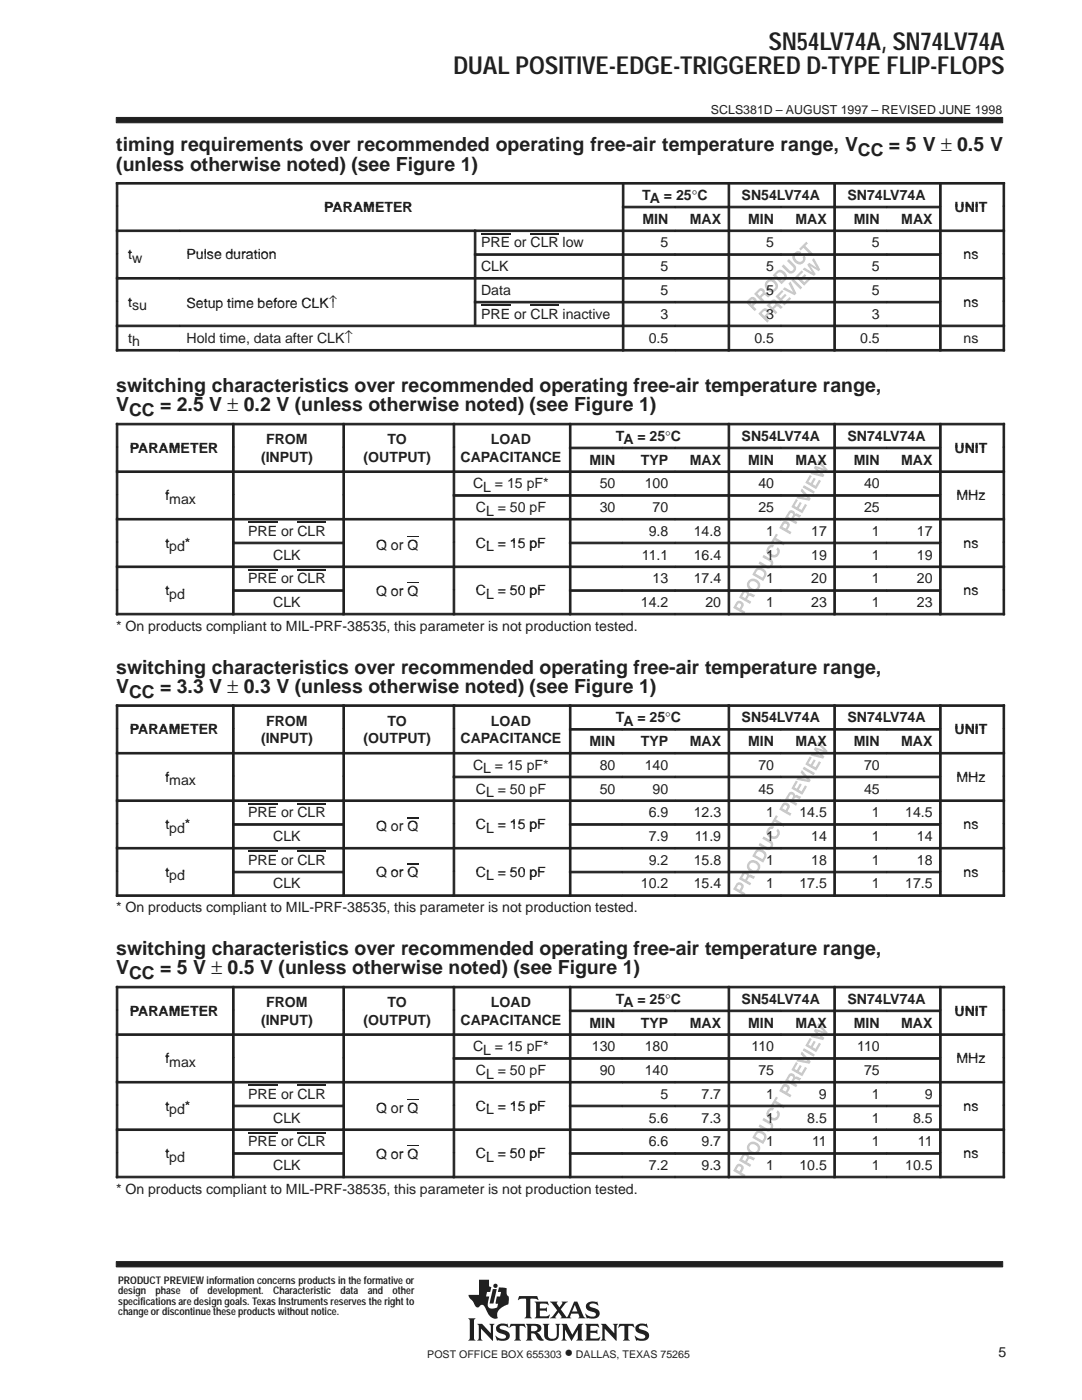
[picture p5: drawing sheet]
<svg xmlns="http://www.w3.org/2000/svg" width="216mm" height="279mm" viewBox="0 0 216 279" stroke-linecap="round" stroke-linejoin="round" font-family="sans-serif">
<defs><g id="words">
<g font-size="4.9" fill="#231f20">
<text x="153.4" y="9.9">SN54LV74A, SN74LV74A</text>
<text x="90.5" y="14.8">DUAL POSITIVE-EDGE-TRIGGERED D-TYPE FLIP-FLOPS</text>
</g>
<g font-size="3.9" fill="#231f20">
<text x="23.2" y="30.2">timing requirements over recommended operating free-air temperature range, V</text>
<text x="23.2" y="34">(unless otherwise noted) (see Figure 1)</text>
<text x="23.2" y="78.2">switching characteristics over recommended operating free-air temperature range,</text>
<text x="23.2" y="82.1">V</text>
<text x="23.2" y="134.4">switching characteristics over recommended operating free-air temperature range,</text>
<text x="23.2" y="138.3">V</text>
<text x="23.2" y="190.6">switching characteristics over recommended operating free-air temperature range,</text>
<text x="23.2" y="194.5">V</text>
</g>
<g font-size="3.5" fill="#231f20">
<text x="171.2" y="31.1">CC = 5 V ± 0.5 V</text>
<text x="25.8" y="83.1">CC = 2.5 V ± 0.2 V (unless otherwise noted) (see Figure 1)</text>
<text x="25.8" y="139.2">CC = 3.3 V ± 0.3 V (unless otherwise noted) (see Figure 1)</text>
<text x="25.8" y="195.4">CC = 5 V ± 0.5 V (unless otherwise noted) (see Figure 1)</text>
<text x="112.7" y="271">•</text>
</g>
<g font-size="2.8" fill="#231f20">
<text x="128.2" y="39.9">TA = 25°C</text>
<text x="148" y="39.9">SN54LV74A</text>
<text x="169.1" y="39.9">SN74LV74A</text>
<text x="64.7" y="42.3">PARAMETER</text>
<text x="128.2" y="44.6">MIN</text>
<text x="137.6" y="44.6">MAX</text>
<text x="149.3" y="44.6">MIN</text>
<text x="158.7" y="44.6">MAX</text>
<text x="170.4" y="44.6">MIN</text>
<text x="179.8" y="44.6">MAX</text>
<text x="190.5" y="42.3">UNIT</text>
<text x="25.6" y="51.7">tw</text>
<text x="25.6" y="51.7">t</text>
<text x="37.2" y="51.7">Pulse duration</text>
<text x="96" y="49.4">PRE or CLR low</text>
<text x="131.8" y="49.4">5</text>
<text x="152.9" y="49.4">5</text>
<text x="174" y="49.4">5</text>
<text x="192.3" y="51.7">ns</text>
<text x="96" y="54.1">CLK</text>
<text x="96" y="58.9">Data</text>
<text x="131.8" y="54.1">5</text>
<text x="131.8" y="58.9">5</text>
<text x="152.9" y="54.1">5</text>
<text x="152.9" y="58.9">5</text>
<text x="174" y="54.1">5</text>
<text x="174" y="58.9">5</text>
<text x="25.6" y="61.2">t</text>
<text x="25.6" y="61.2">tsu</text>
<text x="37.2" y="61.5">Setup time before CLK↑</text>
<text x="96" y="63.6">PRE or CLR inactive</text>
<text x="131.8" y="63.6">3</text>
<text x="152.9" y="63.6">3</text>
<text x="174" y="63.6">3</text>
<text x="192.3" y="61.2">ns</text>
<text x="25.6" y="68.4">th</text>
<text x="37.2" y="68.4">Hold time, data after CLK↑</text>
<text x="129.4" y="68.4">0.5</text>
<text x="150.5" y="68.4">0.5</text>
<text x="171.6" y="68.4">0.5</text>
<text x="192.3" y="68.4">ns</text>
<text x="53.1" y="88.6">FROM</text>
<text x="77.3" y="88.6">TO</text>
<text x="97.9" y="88.6">LOAD</text>
<text x="122.9" y="88">TA = 25°C</text>
<text x="148" y="88">SN54LV74A</text>
<text x="169.1" y="88">SN74LV74A</text>
<text x="25.9" y="90.3">PARAMETER</text>
<text x="52.1" y="92.2">(INPUT)</text>
<text x="72.5" y="92.2">(OUTPUT)</text>
<text x="91.9" y="92.2">CAPACITANCE</text>
<text x="117.6" y="92.7">MIN</text>
<text x="127.9" y="92.7">TYP</text>
<text x="137.6" y="92.7">MAX</text>
<text x="149.3" y="92.7">MIN</text>
<text x="158.7" y="92.7">MAX</text>
<text x="170.4" y="92.7">MIN</text>
<text x="179.8" y="92.7">MAX</text>
<text x="190.5" y="90.3">UNIT</text>
<text x="33" y="99.8">fmax</text>
<text x="33" y="99.8">f</text>
<text x="94.4" y="97.5">CL = 15 pF*</text>
<text x="119.7" y="97.5">50</text>
<text x="128.7" y="97.5">100</text>
<text x="151.3" y="97.5">40</text>
<text x="172.4" y="97.5">40</text>
<text x="190.9" y="99.8">MHz</text>
<text x="49.5" y="106.9">PRE or CLR</text>
<text x="95" y="102.2">CL = 50 pF</text>
<text x="119.7" y="102.2">30</text>
<text x="129.4" y="106.9">9.8</text>
<text x="130.2" y="102.2">70</text>
<text x="138.4" y="106.9">14.8</text>
<text x="151.3" y="102.2">25</text>
<text x="152.9" y="106.9">1</text>
<text x="161.9" y="106.9">17</text>
<text x="172.4" y="102.2">25</text>
<text x="174" y="106.9">1</text>
<text x="183" y="106.9">17</text>
<text x="33" y="109.3">tpd*</text>
<text x="33" y="109.3">t d*</text>
<text x="54.5" y="111.7">CLK</text>
<text x="75" y="109.7">Q or Q</text>
<text x="95" y="109.3">CL = 15 pF</text>
<text x="128.1" y="111.7">11.1</text>
<text x="138.4" y="111.7">16.4</text>
<text x="152.9" y="111.7">1</text>
<text x="161.9" y="111.7">19</text>
<text x="174" y="111.7">1</text>
<text x="183" y="111.7">19</text>
<text x="192.3" y="109.3">ns</text>
<text x="33" y="118.8">tpd</text>
<text x="33" y="118.8">t d</text>
<text x="49.5" y="116.4">PRE or CLR</text>
<text x="75" y="118.9">Q or Q</text>
<text x="95" y="118.8">CL = 50 pF</text>
<text x="130.2" y="116.4">13</text>
<text x="138.4" y="116.4">17.4</text>
<text x="152.9" y="116.4">1</text>
<text x="161.9" y="116.4">20</text>
<text x="174" y="116.4">1</text>
<text x="183" y="116.4">20</text>
<text x="192.3" y="118.8">ns</text>
<text x="23.2" y="125.9">* On products compliant to MIL-PRF-38535, this parameter is not production tested.</text>
<text x="54.5" y="121.1">CLK</text>
<text x="127.9" y="121.1">14.2</text>
<text x="140.8" y="121.1">20</text>
<text x="152.9" y="121.1">1</text>
<text x="161.9" y="121.1">23</text>
<text x="174" y="121.1">1</text>
<text x="183" y="121.1">23</text>
<text x="25.9" y="146.5">PARAMETER</text>
<text x="52.1" y="148.3">(INPUT)</text>
<text x="53.1" y="144.8">FROM</text>
<text x="72.5" y="148.3">(OUTPUT)</text>
<text x="77.3" y="144.8">TO</text>
<text x="91.9" y="148.3">CAPACITANCE</text>
<text x="97.9" y="144.8">LOAD</text>
<text x="117.6" y="148.9">MIN</text>
<text x="122.9" y="144.1">TA = 25°C</text>
<text x="127.9" y="148.9">TYP</text>
<text x="137.6" y="148.9">MAX</text>
<text x="148" y="144.1">SN54LV74A</text>
<text x="149.3" y="148.9">MIN</text>
<text x="158.7" y="148.9">MAX</text>
<text x="169.1" y="144.1">SN74LV74A</text>
<text x="170.4" y="148.9">MIN</text>
<text x="179.8" y="148.9">MAX</text>
<text x="190.5" y="146.5">UNIT</text>
<text x="94.4" y="153.6">CL = 15 pF*</text>
<text x="119.7" y="153.6">80</text>
<text x="128.7" y="153.6">140</text>
<text x="151.3" y="153.6">70</text>
<text x="172.4" y="153.6">70</text>
<text x="33" y="156">fmax</text>
<text x="33" y="156">f</text>
<text x="95" y="158.4">CL = 50 pF</text>
<text x="119.7" y="158.4">50</text>
<text x="130.2" y="158.4">90</text>
<text x="151.3" y="158.4">45</text>
<text x="172.4" y="158.4">45</text>
<text x="190.9" y="156">MHz</text>
<text x="33" y="165.5">tpd*</text>
<text x="33" y="165.5">t d*</text>
<text x="49.5" y="163.1">PRE or CLR</text>
<text x="54.5" y="167.9">CLK</text>
<text x="75" y="165.9">Q or Q</text>
<text x="95" y="165.5">CL = 15 pF</text>
<text x="129.4" y="163.1">6.9</text>
<text x="129.4" y="167.9">7.9</text>
<text x="138.4" y="163.1">12.3</text>
<text x="138.6" y="167.9">11.9</text>
<text x="152.9" y="163.1">1</text>
<text x="152.9" y="167.9">1</text>
<text x="159.5" y="163.1">14.5</text>
<text x="161.9" y="167.9">14</text>
<text x="174" y="163.1">1</text>
<text x="174" y="167.9">1</text>
<text x="180.6" y="163.1">14.5</text>
<text x="183" y="167.9">14</text>
<text x="192.3" y="165.5">ns</text>
<text x="49.5" y="172.6">PRE or CLR</text>
<text x="129.4" y="172.6">9.2</text>
<text x="138.4" y="172.6">15.8</text>
<text x="152.9" y="172.6">1</text>
<text x="161.9" y="172.6">18</text>
<text x="174" y="172.6">1</text>
<text x="183" y="172.6">18</text>
<text x="33" y="175">t d</text>
<text x="33" y="175">tpd</text>
<text x="54.5" y="177.3">CLK</text>
<text x="75" y="175">Q or Q</text>
<text x="95" y="175">CL = 50 pF</text>
<text x="127.9" y="177.3">10.2</text>
<text x="138.4" y="177.3">15.4</text>
<text x="152.9" y="177.3">1</text>
<text x="159.5" y="177.3">17.5</text>
<text x="174" y="177.3">1</text>
<text x="180.6" y="177.3">17.5</text>
<text x="192.3" y="175">ns</text>
<text x="23.2" y="182.1">* On products compliant to MIL-PRF-38535, this parameter is not production tested.</text>
<text x="25.9" y="202.7">PARAMETER</text>
<text x="53.1" y="201">FROM</text>
<text x="77.3" y="201">TO</text>
<text x="97.9" y="201">LOAD</text>
<text x="122.9" y="200.3">TA = 25°C</text>
<text x="148" y="200.3">SN54LV74A</text>
<text x="169.1" y="200.3">SN74LV74A</text>
<text x="190.5" y="202.7">UNIT</text>
<text x="52.1" y="204.5">(INPUT)</text>
<text x="72.5" y="204.5">(OUTPUT)</text>
<text x="91.9" y="204.5">CAPACITANCE</text>
<text x="94.4" y="209.8">CL = 15 pF*</text>
<text x="117.6" y="205.1">MIN</text>
<text x="118.1" y="209.8">130</text>
<text x="127.9" y="205.1">TYP</text>
<text x="128.7" y="209.8">180</text>
<text x="137.6" y="205.1">MAX</text>
<text x="149.3" y="205.1">MIN</text>
<text x="150" y="209.8">110</text>
<text x="158.7" y="205.1">MAX</text>
<text x="170.4" y="205.1">MIN</text>
<text x="171.1" y="209.8">110</text>
<text x="179.8" y="205.1">MAX</text>
<text x="33" y="212.2">f</text>
<text x="33" y="212.2">fmax</text>
<text x="95" y="214.6">CL = 50 pF</text>
<text x="119.7" y="214.6">90</text>
<text x="128.7" y="214.6">140</text>
<text x="151.3" y="214.6">75</text>
<text x="172.4" y="214.6">75</text>
<text x="190.9" y="212.2">MHz</text>
<text x="33" y="221.7">tpd*</text>
<text x="33" y="221.7">t d*</text>
<text x="49.5" y="219.3">PRE or CLR</text>
<text x="95" y="221.7">CL = 15 pF</text>
<text x="131.8" y="219.3">5</text>
<text x="140" y="219.3">7.7</text>
<text x="152.9" y="219.3">1</text>
<text x="163.4" y="219.3">9</text>
<text x="174" y="219.3">1</text>
<text x="184.5" y="219.3">9</text>
<text x="192.3" y="221.7">ns</text>
<text x="54.5" y="224">CLK</text>
<text x="75" y="222.1">Q or Q</text>
<text x="129.4" y="224">5.6</text>
<text x="140" y="224">7.3</text>
<text x="152.9" y="224">1</text>
<text x="161.1" y="224">8.5</text>
<text x="174" y="224">1</text>
<text x="182.2" y="224">8.5</text>
<text x="33" y="231.1">tpd</text>
<text x="33" y="231.1">t d</text>
<text x="49.5" y="228.8">PRE or CLR</text>
<text x="54.5" y="233.5">CLK</text>
<text x="75" y="231.2">Q or Q</text>
<text x="95" y="231.1">CL = 50 pF</text>
<text x="129.4" y="228.8">6.6</text>
<text x="129.4" y="233.5">7.2</text>
<text x="140" y="228.8">9.7</text>
<text x="140" y="233.5">9.3</text>
<text x="152.9" y="228.8">1</text>
<text x="152.9" y="233.5">1</text>
<text x="159.5" y="233.5">10.5</text>
<text x="162.1" y="228.8">11</text>
<text x="174" y="228.8">1</text>
<text x="174" y="233.5">1</text>
<text x="180.6" y="233.5">10.5</text>
<text x="183.2" y="228.8">11</text>
<text x="192.3" y="231.1">ns</text>
<text x="23.2" y="238.3">* On products compliant to MIL-PRF-38535, this parameter is not production tested.</text>
<text x="199.2" y="270.7">5</text>
</g>
<text font-size="2.5" fill="#231f20" x="141.9" y="22.7">SCLS381D – AUGUST 1997 – REVISED JUNE 1998</text>
<g font-size="2.1" fill="#231f20">
<text x="23.6" y="256.2">PRODUCT PREVIEW information concerns products in the formative or</text>
<text x="23.6" y="258.3">design</text>
<text x="23.6" y="260.4">specifications are design goals. Texas Instruments reserves the right to</text>
<text x="23.6" y="262.5">change or discontinue these products without notice.</text>
<text x="31" y="258.3">phase</text>
<text x="37.9" y="258.3">of development.</text>
<text x="54.5" y="258.3">Characteristic</text>
<text x="67.9" y="258.3">data</text>
<text x="73.4" y="258.3">and</text>
<text x="78.3" y="258.3">other</text>
<text x="85.3" y="271">POST OFFICE BOX 655303</text>
<text x="114.9" y="271">DALLAS, TEXAS 75265</text>
</g>
</g></defs>
<g fill="#c7c8ca">
<path d="M157.9 56l.4-.4 1.8 1.8-.4 .4z"/>
<path d="M160.4 96.8l2.2 1.3-.3 .4-2.1-1.2z"/>
<path d="M160.4 153l2.2 1.3-.3 .4-2.1-1.2z"/>
<path d="M160.4 209.2l2.2 1.3-.3 .4-2.1-1.3z"/>
<path d="M149.7 59.5a.81 .81 0 0 1 1.1 0 .81 .81 0 0 1 0 1.1l-.5 .5 .7 .6-.4 .4-1.8-1.8zM149.9 59.8h.3a.36 .36 0 0 1 .3 .2 .36 .36 0 0 1-.1 .4l-.4 .4-.5-.5z" fill-rule="evenodd"/>
<path d="M151.5 57.7a.7 .7 0 0 1 .8-.1 .7 .7 0 0 1 .3 .8h.3l.8 .6-.4 .4-.6-.5h-.2l-.6 .5 .7 .7-.4 .4-1.7-1.8zM151.1 58.6l.5-.5h.4a.32 .32 0 0 1 .2 .2 .32 .32 0 0 1-.2 .3l-.4 .5z" fill-rule="evenodd"/>
<path d="M152.9 56.1a1.16 1.16 0 0 1 1.6-.2 1.26 1.26 0 0 1 .5 1.8 1.14 1.14 0 0 1-1.2 .6 1.34 1.34 0 0 1-.9-2.2zM153.4 56.3l.6-.1a.82 .82 0 0 1 .7 .8 .82 .82 0 0 1-.6 .8l-.6-.2-.4-.5v-.5z" fill-rule="evenodd"/>
<path d="M154.2 54.9l.7-.7a1.27 1.27 0 0 1 1.5-.1 1.27 1.27 0 0 1 .6 1.4l-1 1.2zM154.9 54.9l.4-.4a.89 .89 0 0 1 .9 .2 .89 .89 0 0 1 .2 .9l-.4 .4z" fill-rule="evenodd"/>
<path d="M157.4 51.7l1.3 1.3a1.04 1.04 0 0 1-.1 1.2 1.04 1.04 0 0 1-1.3 .3l-1.3-1.4 .3-.3 1.2 1.2a.5 .5 0 0 0 .6 0 .5 .5 0 0 0 .2-.6l-1.3-1.3z" fill-rule="evenodd"/>
<path d="M158.6 50.4a.91 .91 0 0 1 1.3 0l-.4 .3a.7 .7 0 0 0-.9 .5 .7 .7 0 0 0 .5 .9 .65 .65 0 0 0 .8 .1 .65 .65 0 0 0 .2-.9l.4-.3 .2 .2v.6l-.2 .4a1.18 1.18 0 0 1-1 .6 1.51 1.51 0 0 1-1.3-1.9z" fill-rule="evenodd"/>
<path d="M160.9 48.2l.3 .4-.5 .5 1.4 1.4-.3 .4-1.5-1.4-.5 .5-.3-.3z" fill-rule="evenodd"/>
<path d="M152.1 61.8a.81 .81 0 0 1 1.1 0 .81 .81 0 0 1 .1 1.1l-.5 .5 .7 .6-.4 .4-1.8-1.8zM152.4 62.2a.37 .37 0 0 1 .5 0 .37 .37 0 0 1 0 .5l-.4 .4-.5-.6z" fill-rule="evenodd"/>
<path d="M153 60.9l.8-.8a.69 .69 0 0 1 .9-.2 .69 .69 0 0 1 .4 .8 .72 .72 0 0 1 .8 .4l.3 .2-.4 .4-.7-.6-.7 .6 .7 .7-.3 .3zM153.6 60.9l.6-.5 .3-.1a.32 .32 0 0 1 .2 .3 .32 .32 0 0 1-.2 .3l-.4 .5z" fill-rule="evenodd"/>
<path d="M156 57.9l.3 .3-.9 .9 .4 .4 .8-.9 .4 .3-.9 .9 .5 .5 .9-1 .4 .3-1.4 1.4-1.8-1.8z" fill-rule="evenodd"/>
<path d="M156.2 57.7l.4-.4 1.7 1-1-1.7 .4-.4 1.2 2.4-.3 .3z" fill-rule="evenodd"/>
<path d="M158.7 55.2l1.3-1.3 .3 .4-1 .9 .4 .4 .9-.9 .3 .3-.9 .9 .5 .4 1-1 .3 .4-1.3 1.3z" fill-rule="evenodd"/>
<path d="M162.4 51.5l1.3 2.3-.4 .3-1.6-1 1.1 1.6-.4 .4-2.3-1.3 .4-.4 1.6 1-1-1.6 .4-.4 1.5 1-1-1.5z" fill-rule="evenodd"/>
<path d="M147.1 120a.84 .84 0 0 1 1 .1 .84 .84 0 0 1 .2 1l-.3 .6 .7 .4-.2 .5-2.2-1.3zM147.2 120.5l.4-.1 .3 .2-.3 .8-.7-.3z" fill-rule="evenodd"/>
<path d="M148.3 117.9l.5-.2a.72 .72 0 0 1 .6 .8l.4-.1 .9 .3-.3 .5-.7-.3-.4 .2-.2 .5 .8 .5-.3 .4-2.1-1.2zM148.5 118.4l.3-.1 .2 .2-.3 .9-.6-.4z" fill-rule="evenodd"/>
<path d="M149.4 115.9a1.33 1.33 0 0 1 2.1 .1 1.33 1.33 0 0 1-.7 2 1.46 1.46 0 0 1-1.7-1.5zM149.8 116.1a.88 .88 0 0 1 1.1 .2 .88 .88 0 0 1 0 1.1 .94 .94 0 0 1-1-.1 .94 .94 0 0 1-.3-1z" fill-rule="evenodd"/>
<path d="M150.8 113.5l.3-.2a1.32 1.32 0 0 1 1.4 .4 1.32 1.32 0 0 1 .2 1.5l-.4 .8-2.2-1.3zM151.1 113.9a.87 .87 0 0 1 1 .1 .87 .87 0 0 1 .3 .9l-.3 .4-1.4-.8z" fill-rule="evenodd"/>
<path d="M152.4 110.7l1.4 .9a1.01 1.01 0 0 1 .3 1.3 1.01 1.01 0 0 1-1.3 .4l-1.4-.8 .2-.5 1.4 .8a.5 .5 0 0 0 .6 0 .5 .5 0 0 0 .1-.6l-1.6-1z" fill-rule="evenodd"/>
<path d="M153.3 109.1a.95 .95 0 0 1 1.2-.3l-.3 .5a.63 .63 0 0 0-.7 .2 .63 .63 0 0 0 0 .7 .9 .9 0 0 0 1.5 .3l.1-.4-.2-.4 .3-.5a1.13 1.13 0 0 1 .4 1.2 1.13 1.13 0 0 1-.9 .8l-.1 .1a1.51 1.51 0 0 1-1.7-1.5z" fill-rule="evenodd"/>
<path d="M154.8 106.5l.4 .2-.4 .7 1.8 1-.2 .5-1.8-1.1-.4 .7-.4-.3z" fill-rule="evenodd"/>
<path d="M156.3 104.1l.3-.1a.82 .82 0 0 1 .8 .3 .82 .82 0 0 1 .1 .9l-.4 .5 .8 .5-.2 .4-2.2-1.2zM156.4 104.6l.4-.1 .3 .2-.3 .8-.7-.4z" fill-rule="evenodd"/>
<path d="M157.4 102l.6-.2a.69 .69 0 0 1 .6 .8l.4-.1 .9 .3-.3 .5-.2-.1a.62 .62 0 0 0-.9-.1l-.3 .6 .9 .5-.3 .4-2.2-1.2zM157.7 102.5l.2-.1a.33 .33 0 0 1 .3 .5l-.3 .6-.6-.4z" fill-rule="evenodd"/>
<path d="M158.8 99.6l.4 .2-.7 1.2 .5 .2 .6-1 .4 .2-.6 1 .5 .4 .7-1.2 .4 .2-.9 1.6-2.2-1.2z" fill-rule="evenodd"/>
<path d="M160 97.5l1.8 2-.3 .4-2.6-.5 .3-.5 1.9 .5-1.4-1.4z" fill-rule="evenodd"/>
<path d="M161.6 94.8l.4 .2-.7 1.1 .5 .3 .6-1 .4 .2-.6 1 .5 .3 .7-1.2 .4 .3-.9 1.6-2.2-1.2z" fill-rule="evenodd"/>
<path d="M163.3 91.8l1.8 1.9-.2 .4-1.9-.6 1.5 1.3-.2 .4-2.6-.6 .3-.5 1.7 .5-1.3-1.2 .3-.5 1.7 .6-1.3-1.2z" fill-rule="evenodd"/>
<path d="M147.1 176.2a.84 .84 0 0 1 1 .1 .84 .84 0 0 1 .2 1l-.3 .5 .7 .5-.2 .4-2.2-1.2zM147.2 176.7a.37 .37 0 0 1 .5 0 .37 .37 0 0 1 .1 .5l-.2 .4-.7-.4z" fill-rule="evenodd"/>
<path d="M148.3 174.1l.5-.2a.72 .72 0 0 1 .6 .8l.4-.1 .9 .3-.3 .5-.7-.3-.4 .2-.2 .5 .8 .5-.3 .4-2.1-1.3zM148.5 174.6l.3-.1a.35 .35 0 0 1 .2 .5l-.3 .5-.6-.3z" fill-rule="evenodd"/>
<path d="M149.4 172.1a1.32 1.32 0 0 1 2.1 .2 1.32 1.32 0 0 1-.9 1.9 1.59 1.59 0 0 1-1.4-.8 1.2 1.2 0 0 1 .2-1.3zM149.8 172.3a.86 .86 0 0 1 1.2 .2 .86 .86 0 0 1-.3 1.2 .99 .99 0 0 1-1.1-1.2z" fill-rule="evenodd"/>
<path d="M150.8 169.7l.3-.2a1.32 1.32 0 0 1 1.4 .4 1.32 1.32 0 0 1 .2 1.5l-.4 .7-2.2-1.2zM151.1 170.1a.94 .94 0 0 1 1.3 .8l-.3 .6-1.4-.8z" fill-rule="evenodd"/>
<path d="M152.4 166.9l1.4 .8a1.01 1.01 0 0 1 .3 1.4 1.01 1.01 0 0 1-1.3 .4l-1.4-.8 .2-.5 1.4 .8a.5 .5 0 0 0 .7-.1 .5 .5 0 0 0-.2-.7l-1.4-.8z" fill-rule="evenodd"/>
<path d="M153.3 165.3a.95 .95 0 0 1 1.2-.3l-.3 .4a.63 .63 0 0 0-.7 .3 .63 .63 0 0 0 0 .7 .9 .9 0 0 0 1.5 .3l.1-.4-.2-.4 .3-.5a1.14 1.14 0 0 1 .4 1.2 1.14 1.14 0 0 1-.9 .8 1.55 1.55 0 0 1-1.8-1.4z" fill-rule="evenodd"/>
<path d="M154.8 162.7l.4 .2-.4 .6 1.8 1.1-.2 .4-1.8-1-.4 .6-.4-.2z" fill-rule="evenodd"/>
<path d="M156.3 160.3l.3-.1a.82 .82 0 0 1 .8 .3 .82 .82 0 0 1 .1 .9l-.4 .5 .8 .5-.2 .4-2.2-1.2zM156.4 160.8l.4-.1 .3 .2-.3 .8-.7-.4z" fill-rule="evenodd"/>
<path d="M157.4 158.2l.5-.2a.72 .72 0 0 1 .7 .7l.4-.1 .9 .4-.3 .5-.2-.1a.62 .62 0 0 0-.9-.1l-.3 .6 .9 .4-.3 .5-2.2-1.3zM157.6 158.7l.3-.1a.33 .33 0 0 1 .3 .5l-.3 .5-.6-.3z" fill-rule="evenodd"/>
<path d="M158.8 155.8l.4 .2-.7 1.1 .5 .3 .6-1 .4 .2-.6 1 .5 .3 .7-1.2 .4 .3-.9 1.6-2.2-1.2z" fill-rule="evenodd"/>
<path d="M160 153.7l1.8 2-.3 .4-2.6-.5 .3-.5 1.9 .5-1.4-1.4z" fill-rule="evenodd"/>
<path d="M161.6 151l.4 .2-.7 1.1 .5 .3 .6-1.1 .4 .3-.6 1 .5 .3 .7-1.2 .4 .3-.9 1.6-2.2-1.3z" fill-rule="evenodd"/>
<path d="M163.3 148l1.8 1.9-.2 .4-1.9-.6 1.5 1.3-.2 .4-2.6-.6 .3-.5 1.7 .5-1.3-1.2 .3-.5 1.7 .6-1.3-1.3z" fill-rule="evenodd"/>
<path d="M147.1 232.4a.84 .84 0 0 1 1 .1 .84 .84 0 0 1 .2 1l-.3 .5 .7 .5-.2 .4-2.2-1.2zM147.2 232.9a.37 .37 0 0 1 .5-.1 .37 .37 0 0 1 .1 .5l-.2 .5-.7-.4z" fill-rule="evenodd"/>
<path d="M148.3 230.3l.5-.2a.72 .72 0 0 1 .6 .7l.4-.1 .9 .4-.3 .5-.7-.3-.4 .2-.2 .4 .8 .5-.3 .5-2.1-1.3zM148.5 230.8l.3-.2 .2 .3-.3 .8-.6-.3z" fill-rule="evenodd"/>
<path d="M149.4 228.2a1.33 1.33 0 0 1 2.1 .2 1.33 1.33 0 0 1-.7 2 1.46 1.46 0 0 1-1.7-1.5zM149.8 228.4a.86 .86 0 0 1 1.2 .3 .86 .86 0 0 1-.3 1.2 .99 .99 0 0 1-1.1-1.2z" fill-rule="evenodd"/>
<path d="M150.8 225.9l.3-.2a1.32 1.32 0 0 1 1.4 .4 1.32 1.32 0 0 1 .2 1.5l-.4 .7-2.2-1.2zM151.1 226.3a.87 .87 0 0 1 1 0 .87 .87 0 0 1 .3 1l-.3 .3-1.4-.8z" fill-rule="evenodd"/>
<path d="M152.4 223.1l1.4 .8a1.01 1.01 0 0 1 .3 1.4 1.01 1.01 0 0 1-1.3 .4l-1.4-.8 .2-.5 1.4 .8a.5 .5 0 0 0 .6 0 .5 .5 0 0 0 .1-.7l-1.6-.9z" fill-rule="evenodd"/>
<path d="M153.3 221.5a.95 .95 0 0 1 1.2-.3l-.3 .4a.63 .63 0 0 0-.7 .3 .63 .63 0 0 0 0 .7 .9 .9 0 0 0 1.5 .3l.1-.4-.2-.5 .3-.4 .1 .1a.97 .97 0 0 1 .2 1.1l-.5 .7a1.51 1.51 0 0 1-2.1-1.4z" fill-rule="evenodd"/>
<path d="M154.8 218.9l.4 .2-.4 .6 1.8 1.1-.2 .4-1.8-1-.4 .6-.4-.2z" fill-rule="evenodd"/>
<path d="M156.3 216.5l.3-.2a.82 .82 0 0 1 .8 .4 .82 .82 0 0 1 .1 .8l-.4 .6 .8 .4-.2 .5-2.2-1.3zM156.4 217l.4-.1 .3 .2-.3 .8-.7-.4z" fill-rule="evenodd"/>
<path d="M157.4 214.4l.6-.2a.69 .69 0 0 1 .6 .7l.4-.1 .9 .4-.3 .5-.2-.1a.62 .62 0 0 0-.9-.1l-.3 .5 .9 .5-.3 .5-2.2-1.3zM157.7 214.8l.2-.1a.34 .34 0 0 1 .3 .6l-.3 .5-.6-.3z" fill-rule="evenodd"/>
<path d="M158.8 212l.4 .2-.7 1.1 .5 .3 .6-1.1 .4 .3-.6 1 .5 .3 .7-1.2 .4 .3-.9 1.6-2.2-1.3z" fill-rule="evenodd"/>
<path d="M160 209.9l1.8 2-.3 .4-2.6-.5 .3-.5 1.9 .5-1.4-1.4z" fill-rule="evenodd"/>
<path d="M161.6 207.1l.4 .3-.7 1.1 .5 .3 .6-1.1 .4 .2-.6 1.1 .5 .3 .7-1.2 .4 .2-.9 1.7-2.2-1.3z" fill-rule="evenodd"/>
<path d="M163.3 204.2l1.8 1.8-.2 .5-1.9-.7 1.5 1.3-.2 .5-2.6-.7 .3-.4 1.7 .5-1.3-1.2 .3-.5 1.7 .6-1.3-1.3z" fill-rule="evenodd"/>
</g>
<g fill="#231f20" stroke="#231f20" stroke-width=".2">
<path d="M23.2 23.4h176.9v1.1h-176.9z" fill-rule="evenodd"/>
<path d="M23.2 251.8h176.9v1h-176.9z" fill-rule="evenodd"/>
</g>
<g fill="#231f20">
<path d="M98.3 257.3h.8l-.6 2.8h-.8z"/>
<path d="M104.9 264.2h1.9a.9 .9 0 0 1 1 .3 .9 .9 0 0 1 0 1.2l-.7 .2 .5 .4 .9 1.2a1.2 1.2 0 0 1-1.6-1l-.3-.4h-.6v1l.3 .4h-1.4l.3-.5v-2.3z" fill-rule="evenodd"/>
<path d="M109.7 259.8h1.6l-.2 .3 .5 .8 .6-.8-.1-.3h1.2l-.4 .2-1 1.3 1.2 1.6 1.5-3.1h.6l1.2 2.9 .4 .4-1.4-.1a.22 .22 0 0 0 .2-.1 .22 .22 0 0 0 0-.3l-.2-.4h-1.4l-.2 .7 .2 .2h-2.2l.2-.3-.5-.9-.7 .9 .2 .3h-1.3l.6-.4 .9-1.2z" fill-rule="evenodd"/>
<path d="M127.1 264.4l.8-.3 .9 .2 .2-.2 .3 .8-.1 .1a1.2 1.2 0 0 0-1.7-.1 1.47 1.47 0 0 0 1.3 .7 1.03 1.03 0 0 1 .7 1.2 1.03 1.03 0 0 1-1.2 .8l-1.1-.1-.2 .1-.4-1 .9 .5h.9a.45 .45 0 0 0 .4-.5 .45 .45 0 0 0-.6-.3l-.2-.1a1.11 1.11 0 0 1-1.2-1.5z" fill-rule="evenodd"/>
<path d="M123.6 264.2h2.8l.2 .8-.6-.4h-.5l-.1 .1v2.4l.3 .4h-1.4l.3-.4v-2.4l-.1-.1h-.5l-.7 .4z" fill-rule="evenodd"/>
<path d="M116.7 264.2h2.6l.2 .8-.6-.4-1.1 .1v.9h1.1l.3-.3v.9l-.4-.2h-1v1l1.3 .1 .7-.3-.3 .7h-2.8l.3-.4v-2.5z" fill-rule="evenodd"/>
<path d="M119.9 264.2h1l1.7 1.9v-1.5l-.3-.4h1l-.3 .4v3l-2.3-2.4v2l.3 .3h-1.1l.3-.4v-2.5z" fill-rule="evenodd"/>
<path d="M112 264.2h1.1l1.1 2.2 1.2-2.2h1l-.3 .4v2.6l.3 .3h-1.4l.3-.4v-1.7l-1.3 2.2-1.3-2.3v1.8l.4 .4h-1.1l.3-.5v-2.3z" fill-rule="evenodd"/>
<path d="M99.3 264.4l.7-.2 1.1 .1 .1-.2 .3 .8-.6-.3h-.8a.41 .41 0 0 0-.4 .4 .41 .41 0 0 0 .5 .4 1.29 1.29 0 0 1 1.5 1.4 1.08 1.08 0 0 1-1.2 .8l-1.1-.1-.2 .1-.4-1 .8 .5 .5 .1 .6-.1 .3-.3a.72 .72 0 0 0-.9-.6 .99 .99 0 0 1-1-.6 .99 .99 0 0 1 .2-1.2z" fill-rule="evenodd"/>
<path d="M101.9 264.2h2.8l.2 .8-.7-.4h-.4l-.1 .1v2.4l.3 .4h-1.4l.3-.4v-2.4l-.1-.1h-.5l-.7 .4z" fill-rule="evenodd"/>
<path d="M108.3 264.2h1.3l-.3 .4v2a.65 .65 0 0 0 .7 .6l.6-.1 .4-.4 .1-2-.3-.5h1l-.3 .4v1.8a1.54 1.54 0 0 1-2.4 .9l-.5-.6v-2.1z" fill-rule="evenodd"/>
<path d="M95.2 264.2h1l1.7 1.9v-1.5l-.3-.4h1.1l-.3 .4v3l-2.4-2.4v1.9l.3 .4h-1.1l.3-.5v-2.3z" fill-rule="evenodd"/>
<path d="M93.4 263.1h1.5l-.3 .4v3.6l.3 .4h-1.5l.3-.4v-3.6z" fill-rule="evenodd"/>
<path d="M103.6 258.7h3.6l.2 .8-.4-.3h-1.2v3.6l.3 .3h-1.4l.2-.2 .1-.3v-3.2l-.1-.2h-.8l-.7 .3z" fill-rule="evenodd"/>
<path d="M106.7 259.8h2.6l.1 .7-.5-.3-1.2 .1v.8h1.1l.3-.2v.9l-.4-.2h-1v1l.2 .1h1.2l.5-.4 .1 .1-.2 .7h-2.8l.3-.5v-2.3z" fill-rule="evenodd"/>
<path d="M117.1 260.2a2.09 2.09 0 0 1 1.9-.3l.2-.2 .1 .9a1.22 1.22 0 0 0-1.7-.1 .82 .82 0 0 0 .9 .5 1.06 1.06 0 0 1 1.2 1.1 1.06 1.06 0 0 1-1.2 1.1l-1.2-.2-.2 .2-.3-1 .8 .5 .8 .1a.46 .46 0 0 0 .5-.5 .46 .46 0 0 0-.5-.5h-.2a1.11 1.11 0 0 1-1.2-1.6z" fill-rule="evenodd"/>
<path d="M95.6 255.4h2v1.3l.4 .2-.2 .9h-.6l-.2 .9h.6l-.3 1.3 .1 .7a.9 .9 0 0 0 1.2 .4l.6-.2 .2-.7-.5-.1 .2-1.4h.7l.2-.9h-.7l.3-.9 1.5 .2v1.1l.2 .4 .2 .1v.7a.81 .81 0 0 1-.6 1.1 2.73 2.73 0 0 0-1.7 1.7l.1 .8-.1 .1a1.81 1.81 0 0 1-2.1-1.5l-.3-.6a.7 .7 0 0 0-.6-.6 .7 .7 0 0 0-.7 .5 1.12 1.12 0 0 1-1.1-1.1l-.7-.8-.2-.6h2.1z" fill-rule="evenodd"/>
<circle cx="98.9" cy="256.6" r=".43"/>
</g>
<g fill="#fff">
<path d="M114.7 260.4l.5 1.3h-1z"/>
<path d="M106 264.6h.6a.56 .56 0 0 1 .6 .5 .56 .56 0 0 1-.6 .6h-.6z" fill-rule="evenodd"/>
</g>
<g fill="#231f20" stroke="#231f20" stroke-width=".2">
<path d="M23.2 36.4h.3v4.7h-.3z" fill-rule="evenodd"/>
<path d="M23.2 36.4h101v.3h-101z" fill-rule="evenodd"/>
<path d="M124.2 36.4h.3v4.7h-.3z" fill-rule="evenodd"/>
<path d="M124.2 36.4h21.1v.3h-21.1z" fill-rule="evenodd"/>
<path d="M145.3 36.4h.3v4.7h-.3z" fill-rule="evenodd"/>
<path d="M145.3 36.4h21.1v.3h-21.1z" fill-rule="evenodd"/>
<path d="M166.4 36.4h.3v4.7h-.3z" fill-rule="evenodd"/>
<path d="M166.4 36.4h21.1v.3h-21.1z" fill-rule="evenodd"/>
<path d="M187.5 36.4h.3v4.7h-.3z" fill-rule="evenodd"/>
<path d="M200.1 36.4h.4v4.7h-.4z" fill-rule="evenodd"/>
<path d="M187.5 36.4h13v.3h-13z" fill-rule="evenodd"/>
<path d="M23.2 41.2h.3v4.7h-.3z" fill-rule="evenodd"/>
<path d="M124.2 41.2h.3v4.7h-.3z" fill-rule="evenodd"/>
<path d="M124.2 41.2h10.5v.3h-10.5z" fill-rule="evenodd"/>
<path d="M134.7 41.2h10.6v.3h-10.6z" fill-rule="evenodd"/>
<path d="M145.3 41.2h.3v4.7h-.3z" fill-rule="evenodd"/>
<path d="M145.3 41.2h10.5v.3h-10.5z" fill-rule="evenodd"/>
<path d="M155.8 41.2h10.6v.3h-10.6z" fill-rule="evenodd"/>
<path d="M166.4 41.2h.3v4.7h-.3z" fill-rule="evenodd"/>
<path d="M166.4 41.2h10.5v.3h-10.5z" fill-rule="evenodd"/>
<path d="M176.9 41.2h10.6v.3h-10.6z" fill-rule="evenodd"/>
<path d="M187.5 41.2h.3v4.7h-.3z" fill-rule="evenodd"/>
<path d="M200.1 41.2h.4v4.7h-.4z" fill-rule="evenodd"/>
<path d="M23.2 45.9h.3v4.7h-.3z" fill-rule="evenodd"/>
<path d="M23.2 45.9h12.6v.3h-12.6z" fill-rule="evenodd"/>
<path d="M35.9 45.9h58.7v.3h-58.7z" fill-rule="evenodd"/>
<path d="M94.6 45.9h.4v4.7h-.4z" fill-rule="evenodd"/>
<path d="M94.6 45.9h29.6v.3h-29.6z" fill-rule="evenodd"/>
<path d="M124.2 45.9h.3v4.7h-.3z" fill-rule="evenodd"/>
<path d="M124.2 45.9h10.5v.3h-10.5z" fill-rule="evenodd"/>
<path d="M134.7 45.9h10.6v.3h-10.6z" fill-rule="evenodd"/>
<path d="M145.3 45.9h.3v4.7h-.3z" fill-rule="evenodd"/>
<path d="M145.3 45.9h10.5v.3h-10.5z" fill-rule="evenodd"/>
<path d="M155.8 45.9h10.6v.3h-10.6z" fill-rule="evenodd"/>
<path d="M166.4 45.9h.3v4.7h-.3z" fill-rule="evenodd"/>
<path d="M166.4 45.9h10.5v.3h-10.5z" fill-rule="evenodd"/>
<path d="M176.9 45.9h10.6v.3h-10.6z" fill-rule="evenodd"/>
<path d="M187.5 45.9h.3v4.7h-.3z" fill-rule="evenodd"/>
<path d="M200.1 45.9h.4v4.7h-.4z" fill-rule="evenodd"/>
<path d="M187.5 45.9h13v.3h-13z" fill-rule="evenodd"/>
<path d="M23.2 50.6h.3v4.8h-.3z" fill-rule="evenodd"/>
<path d="M94.6 50.6h.4v4.8h-.4z" fill-rule="evenodd"/>
<path d="M94.6 50.6h29.6v.4h-29.6z" fill-rule="evenodd"/>
<path d="M124.2 50.6h.3v4.8h-.3z" fill-rule="evenodd"/>
<path d="M124.2 50.6h10.5v.4h-10.5z" fill-rule="evenodd"/>
<path d="M134.7 50.6h10.6v.4h-10.6z" fill-rule="evenodd"/>
<path d="M145.3 50.6h.3v4.8h-.3z" fill-rule="evenodd"/>
<path d="M145.3 50.6h10.5v.4h-10.5z" fill-rule="evenodd"/>
<path d="M155.8 50.6h10.6v.4h-10.6z" fill-rule="evenodd"/>
<path d="M166.4 50.6h.3v4.8h-.3z" fill-rule="evenodd"/>
<path d="M166.4 50.6h10.5v.4h-10.5z" fill-rule="evenodd"/>
<path d="M176.9 50.6h10.6v.4h-10.6z" fill-rule="evenodd"/>
<path d="M187.5 50.6h.3v4.8h-.3z" fill-rule="evenodd"/>
<path d="M200.1 50.6h.4v4.8h-.4z" fill-rule="evenodd"/>
<path d="M23.2 55.4h.3v4.7h-.3z" fill-rule="evenodd"/>
<path d="M23.2 55.4h12.6v.3h-12.6z" fill-rule="evenodd"/>
<path d="M35.9 55.4h58.7v.3h-58.7z" fill-rule="evenodd"/>
<path d="M94.6 55.4h.4v4.7h-.4z" fill-rule="evenodd"/>
<path d="M94.6 55.4h29.6v.3h-29.6z" fill-rule="evenodd"/>
<path d="M124.2 55.4h.3v4.7h-.3z" fill-rule="evenodd"/>
<path d="M124.2 55.4h10.5v.3h-10.5z" fill-rule="evenodd"/>
<path d="M134.7 55.4h10.6v.3h-10.6z" fill-rule="evenodd"/>
<path d="M145.3 55.4h.3v4.7h-.3z" fill-rule="evenodd"/>
<path d="M145.3 55.4h10.5v.3h-10.5z" fill-rule="evenodd"/>
<path d="M155.8 55.4h10.6v.3h-10.6z" fill-rule="evenodd"/>
<path d="M166.4 55.4h.3v4.7h-.3z" fill-rule="evenodd"/>
<path d="M166.4 55.4h10.5v.3h-10.5z" fill-rule="evenodd"/>
<path d="M176.9 55.4h10.6v.3h-10.6z" fill-rule="evenodd"/>
<path d="M187.5 55.4h.3v4.7h-.3z" fill-rule="evenodd"/>
<path d="M200.1 55.4h.4v4.7h-.4z" fill-rule="evenodd"/>
<path d="M187.5 55.4h13v.3h-13z" fill-rule="evenodd"/>
<path d="M23.2 60.1h.3v4.8h-.3z" fill-rule="evenodd"/>
<path d="M94.6 60.1h.4v4.8h-.4z" fill-rule="evenodd"/>
<path d="M94.6 60.1h29.6v.4h-29.6z" fill-rule="evenodd"/>
<path d="M124.2 60.1h.3v4.8h-.3z" fill-rule="evenodd"/>
<path d="M124.2 60.1h10.5v.4h-10.5z" fill-rule="evenodd"/>
<path d="M134.7 60.1h10.6v.4h-10.6z" fill-rule="evenodd"/>
<path d="M145.3 60.1h.3v4.8h-.3z" fill-rule="evenodd"/>
<path d="M145.3 60.1h10.5v.4h-10.5z" fill-rule="evenodd"/>
<path d="M155.8 60.1h10.6v.4h-10.6z" fill-rule="evenodd"/>
<path d="M166.4 60.1h.3v4.8h-.3z" fill-rule="evenodd"/>
<path d="M166.4 60.1h10.5v.4h-10.5z" fill-rule="evenodd"/>
<path d="M176.9 60.1h10.6v.4h-10.6z" fill-rule="evenodd"/>
<path d="M187.5 60.1h.3v4.8h-.3z" fill-rule="evenodd"/>
<path d="M200.1 60.1h.4v4.8h-.4z" fill-rule="evenodd"/>
<path d="M23.2 64.9h.3v5.2h-.3z" fill-rule="evenodd"/>
<path d="M23.2 64.9h12.6v.3h-12.6z" fill-rule="evenodd"/>
<path d="M23.2 69.7h12.6v.4h-12.6z" fill-rule="evenodd"/>
<path d="M35.9 64.9h88.3v.3h-88.3z" fill-rule="evenodd"/>
<path d="M35.9 69.7h88.3v.4h-88.3z" fill-rule="evenodd"/>
<path d="M124.2 64.9h.3v5.2h-.3z" fill-rule="evenodd"/>
<path d="M124.2 64.9h10.5v.3h-10.5z" fill-rule="evenodd"/>
<path d="M124.2 69.7h10.5v.4h-10.5z" fill-rule="evenodd"/>
<path d="M134.7 64.9h10.6v.3h-10.6z" fill-rule="evenodd"/>
<path d="M134.7 69.7h10.6v.4h-10.6z" fill-rule="evenodd"/>
<path d="M145.3 64.9h.3v5.2h-.3z" fill-rule="evenodd"/>
<path d="M145.3 64.9h10.5v.3h-10.5z" fill-rule="evenodd"/>
<path d="M145.3 69.7h10.5v.4h-10.5z" fill-rule="evenodd"/>
<path d="M155.8 64.9h10.6v.3h-10.6z" fill-rule="evenodd"/>
<path d="M155.8 69.7h10.6v.4h-10.6z" fill-rule="evenodd"/>
<path d="M166.4 64.9h.3v5.2h-.3z" fill-rule="evenodd"/>
<path d="M166.4 64.9h10.5v.3h-10.5z" fill-rule="evenodd"/>
<path d="M166.4 69.7h10.5v.4h-10.5z" fill-rule="evenodd"/>
<path d="M176.9 64.9h10.6v.3h-10.6z" fill-rule="evenodd"/>
<path d="M176.9 69.7h10.6v.4h-10.6z" fill-rule="evenodd"/>
<path d="M187.5 64.9h.3v5.2h-.3z" fill-rule="evenodd"/>
<path d="M200.1 64.9h.4v5.2h-.4z" fill-rule="evenodd"/>
<path d="M187.5 64.9h13v.3h-13z" fill-rule="evenodd"/>
<path d="M187.5 69.7h13v.4h-13z" fill-rule="evenodd"/>
<path d="M23.2 84.5h.3v4.7h-.3z" fill-rule="evenodd"/>
<path d="M23.2 84.5h23.2v.3h-23.2z" fill-rule="evenodd"/>
<path d="M46.4 84.5h.3v4.7h-.3z" fill-rule="evenodd"/>
<path d="M46.4 84.5h22v.3h-22z" fill-rule="evenodd"/>
<path d="M68.4 84.5h.3v4.7h-.3z" fill-rule="evenodd"/>
<path d="M68.4 84.5h22v.3h-22z" fill-rule="evenodd"/>
<path d="M90.4 84.5h.3v4.7h-.3z" fill-rule="evenodd"/>
<path d="M90.4 84.5h23.2v.3h-23.2z" fill-rule="evenodd"/>
<path d="M113.6 84.5h.3v4.7h-.3z" fill-rule="evenodd"/>
<path d="M113.6 84.5h31.7v.3h-31.7z" fill-rule="evenodd"/>
<path d="M145.3 84.5h.3v4.7h-.3z" fill-rule="evenodd"/>
<path d="M145.3 84.5h21.1v.3h-21.1z" fill-rule="evenodd"/>
<path d="M166.4 84.5h.3v4.7h-.3z" fill-rule="evenodd"/>
<path d="M166.4 84.5h21.1v.3h-21.1z" fill-rule="evenodd"/>
<path d="M187.5 84.5h.3v4.7h-.3z" fill-rule="evenodd"/>
<path d="M200.1 84.5h.4v4.7h-.4z" fill-rule="evenodd"/>
<path d="M187.5 84.5h13v.3h-13z" fill-rule="evenodd"/>
<path d="M23.2 89.2h.3v4.8h-.3z" fill-rule="evenodd"/>
<path d="M46.4 89.2h.3v4.8h-.3z" fill-rule="evenodd"/>
<path d="M68.4 89.2h.3v4.8h-.3z" fill-rule="evenodd"/>
<path d="M90.4 89.2h.3v4.8h-.3z" fill-rule="evenodd"/>
<path d="M113.6 89.2h.3v4.8h-.3z" fill-rule="evenodd"/>
<path d="M113.6 89.2h10.6v.4h-10.6z" fill-rule="evenodd"/>
<path d="M124.2 89.2h10.5v.4h-10.5z" fill-rule="evenodd"/>
<path d="M134.7 89.2h10.6v.4h-10.6z" fill-rule="evenodd"/>
<path d="M145.3 89.2h.3v4.8h-.3z" fill-rule="evenodd"/>
<path d="M145.3 89.2h10.5v.4h-10.5z" fill-rule="evenodd"/>
<path d="M155.8 89.2h10.6v.4h-10.6z" fill-rule="evenodd"/>
<path d="M166.4 89.2h.3v4.8h-.3z" fill-rule="evenodd"/>
<path d="M166.4 89.2h10.5v.4h-10.5z" fill-rule="evenodd"/>
<path d="M176.9 89.2h10.6v.4h-10.6z" fill-rule="evenodd"/>
<path d="M187.5 89.2h.3v4.8h-.3z" fill-rule="evenodd"/>
<path d="M200.1 89.2h.4v4.8h-.4z" fill-rule="evenodd"/>
<path d="M23.2 94h.3v4.7h-.3z" fill-rule="evenodd"/>
<path d="M23.2 94h23.2v.3h-23.2z" fill-rule="evenodd"/>
<path d="M46.4 94h.3v4.7h-.3z" fill-rule="evenodd"/>
<path d="M46.4 94h22v.3h-22z" fill-rule="evenodd"/>
<path d="M68.4 94h.3v4.7h-.3z" fill-rule="evenodd"/>
<path d="M68.4 94h22v.3h-22z" fill-rule="evenodd"/>
<path d="M90.4 94h.3v4.7h-.3z" fill-rule="evenodd"/>
<path d="M90.4 94h23.2v.3h-23.2z" fill-rule="evenodd"/>
<path d="M113.6 94h.3v4.7h-.3z" fill-rule="evenodd"/>
<path d="M113.6 94h10.6v.3h-10.6z" fill-rule="evenodd"/>
<path d="M124.2 94h10.5v.3h-10.5z" fill-rule="evenodd"/>
<path d="M134.7 94h10.6v.3h-10.6z" fill-rule="evenodd"/>
<path d="M145.3 94h.3v4.7h-.3z" fill-rule="evenodd"/>
<path d="M145.3 94h10.5v.3h-10.5z" fill-rule="evenodd"/>
<path d="M155.8 94h10.6v.3h-10.6z" fill-rule="evenodd"/>
<path d="M166.4 94h.3v4.7h-.3z" fill-rule="evenodd"/>
<path d="M166.4 94h10.5v.3h-10.5z" fill-rule="evenodd"/>
<path d="M176.9 94h10.6v.3h-10.6z" fill-rule="evenodd"/>
<path d="M187.5 94h.3v4.7h-.3z" fill-rule="evenodd"/>
<path d="M200.1 94h.4v4.7h-.4z" fill-rule="evenodd"/>
<path d="M187.5 94h13v.3h-13z" fill-rule="evenodd"/>
<path d="M23.2 98.7h.3v4.7h-.3z" fill-rule="evenodd"/>
<path d="M46.4 98.7h.3v4.7h-.3z" fill-rule="evenodd"/>
<path d="M68.4 98.7h.3v4.7h-.3z" fill-rule="evenodd"/>
<path d="M90.4 98.7h.3v4.7h-.3z" fill-rule="evenodd"/>
<path d="M90.4 98.7h23.2v.3h-23.2z" fill-rule="evenodd"/>
<path d="M113.6 98.7h.3v4.7h-.3z" fill-rule="evenodd"/>
<path d="M113.6 98.7h10.6v.3h-10.6z" fill-rule="evenodd"/>
<path d="M124.2 98.7h10.5v.3h-10.5z" fill-rule="evenodd"/>
<path d="M134.7 98.7h10.6v.3h-10.6z" fill-rule="evenodd"/>
<path d="M145.3 98.7h.3v4.7h-.3z" fill-rule="evenodd"/>
<path d="M145.3 98.7h10.5v.3h-10.5z" fill-rule="evenodd"/>
<path d="M155.8 98.7h10.6v.3h-10.6z" fill-rule="evenodd"/>
<path d="M166.4 98.7h.3v4.7h-.3z" fill-rule="evenodd"/>
<path d="M166.4 98.7h10.5v.3h-10.5z" fill-rule="evenodd"/>
<path d="M176.9 98.7h10.6v.3h-10.6z" fill-rule="evenodd"/>
<path d="M187.5 98.7h.3v4.7h-.3z" fill-rule="evenodd"/>
<path d="M200.1 98.7h.4v4.7h-.4z" fill-rule="evenodd"/>
<path d="M23.2 103.5h.3v4.7h-.3z" fill-rule="evenodd"/>
<path d="M23.2 103.5h23.2v.3h-23.2z" fill-rule="evenodd"/>
<path d="M46.4 103.5h.3v4.7h-.3z" fill-rule="evenodd"/>
<path d="M46.4 103.5h22v.3h-22z" fill-rule="evenodd"/>
<path d="M68.4 103.5h.3v4.7h-.3z" fill-rule="evenodd"/>
<path d="M68.4 103.5h22v.3h-22z" fill-rule="evenodd"/>
<path d="M90.4 103.5h.3v4.7h-.3z" fill-rule="evenodd"/>
<path d="M90.4 103.5h23.2v.3h-23.2z" fill-rule="evenodd"/>
<path d="M113.6 103.5h.3v4.7h-.3z" fill-rule="evenodd"/>
<path d="M113.6 103.5h10.6v.3h-10.6z" fill-rule="evenodd"/>
<path d="M124.2 103.5h10.5v.3h-10.5z" fill-rule="evenodd"/>
<path d="M134.7 103.5h10.6v.3h-10.6z" fill-rule="evenodd"/>
<path d="M145.3 103.5h.3v4.7h-.3z" fill-rule="evenodd"/>
<path d="M145.3 103.5h10.5v.3h-10.5z" fill-rule="evenodd"/>
<path d="M155.8 103.5h10.6v.3h-10.6z" fill-rule="evenodd"/>
<path d="M166.4 103.5h.3v4.7h-.3z" fill-rule="evenodd"/>
<path d="M166.4 103.5h10.5v.3h-10.5z" fill-rule="evenodd"/>
<path d="M176.9 103.5h10.6v.3h-10.6z" fill-rule="evenodd"/>
<path d="M187.5 103.5h.3v4.7h-.3z" fill-rule="evenodd"/>
<path d="M200.1 103.5h.4v4.7h-.4z" fill-rule="evenodd"/>
<path d="M187.5 103.5h13v.3h-13z" fill-rule="evenodd"/>
<path d="M23.2 108.2h.3v4.7h-.3z" fill-rule="evenodd"/>
<path d="M46.4 108.2h.3v4.7h-.3z" fill-rule="evenodd"/>
<path d="M46.4 108.2h22v.3h-22z" fill-rule="evenodd"/>
<path d="M68.4 108.2h.3v4.7h-.3z" fill-rule="evenodd"/>
<path d="M90.4 108.2h.3v4.7h-.3z" fill-rule="evenodd"/>
<path d="M113.6 108.2h.3v4.7h-.3z" fill-rule="evenodd"/>
<path d="M113.6 108.2h10.6v.3h-10.6z" fill-rule="evenodd"/>
<path d="M124.2 108.2h10.5v.3h-10.5z" fill-rule="evenodd"/>
<path d="M134.7 108.2h10.6v.3h-10.6z" fill-rule="evenodd"/>
<path d="M145.3 108.2h.3v4.7h-.3z" fill-rule="evenodd"/>
<path d="M145.3 108.2h10.5v.3h-10.5z" fill-rule="evenodd"/>
<path d="M155.8 108.2h10.6v.3h-10.6z" fill-rule="evenodd"/>
<path d="M166.4 108.2h.3v4.7h-.3z" fill-rule="evenodd"/>
<path d="M166.4 108.2h10.5v.3h-10.5z" fill-rule="evenodd"/>
<path d="M176.9 108.2h10.6v.3h-10.6z" fill-rule="evenodd"/>
<path d="M187.5 108.2h.3v4.7h-.3z" fill-rule="evenodd"/>
<path d="M200.1 108.2h.4v4.7h-.4z" fill-rule="evenodd"/>
<path d="M23.2 113h.3v4.7h-.3z" fill-rule="evenodd"/>
<path d="M23.2 113h23.2v.3h-23.2z" fill-rule="evenodd"/>
<path d="M46.4 113h.3v4.7h-.3z" fill-rule="evenodd"/>
<path d="M46.4 113h22v.3h-22z" fill-rule="evenodd"/>
<path d="M68.4 113h.3v4.7h-.3z" fill-rule="evenodd"/>
<path d="M68.4 113h22v.3h-22z" fill-rule="evenodd"/>
<path d="M90.4 113h.3v4.7h-.3z" fill-rule="evenodd"/>
<path d="M90.4 113h23.2v.3h-23.2z" fill-rule="evenodd"/>
<path d="M113.6 113h.3v4.7h-.3z" fill-rule="evenodd"/>
<path d="M113.6 113h10.6v.3h-10.6z" fill-rule="evenodd"/>
<path d="M124.2 113h10.5v.3h-10.5z" fill-rule="evenodd"/>
<path d="M134.7 113h10.6v.3h-10.6z" fill-rule="evenodd"/>
<path d="M145.3 113h.3v4.7h-.3z" fill-rule="evenodd"/>
<path d="M145.3 113h10.5v.3h-10.5z" fill-rule="evenodd"/>
<path d="M155.8 113h10.6v.3h-10.6z" fill-rule="evenodd"/>
<path d="M166.4 113h.3v4.7h-.3z" fill-rule="evenodd"/>
<path d="M166.4 113h10.5v.3h-10.5z" fill-rule="evenodd"/>
<path d="M176.9 113h10.6v.3h-10.6z" fill-rule="evenodd"/>
<path d="M187.5 113h.3v4.7h-.3z" fill-rule="evenodd"/>
<path d="M200.1 113h.4v4.7h-.4z" fill-rule="evenodd"/>
<path d="M187.5 113h13v.3h-13z" fill-rule="evenodd"/>
<path d="M23.2 117.7h.3v5h-.3z" fill-rule="evenodd"/>
<path d="M23.2 122.4h23.2v.3h-23.2z" fill-rule="evenodd"/>
<path d="M46.4 117.7h.3v5h-.3z" fill-rule="evenodd"/>
<path d="M46.4 117.7h22v.3h-22z" fill-rule="evenodd"/>
<path d="M46.4 122.4h22v.3h-22z" fill-rule="evenodd"/>
<path d="M68.4 117.7h.3v5h-.3z" fill-rule="evenodd"/>
<path d="M68.4 122.4h22v.3h-22z" fill-rule="evenodd"/>
<path d="M90.4 117.7h.3v5h-.3z" fill-rule="evenodd"/>
<path d="M90.4 122.4h23.2v.3h-23.2z" fill-rule="evenodd"/>
<path d="M113.6 117.7h.3v5h-.3z" fill-rule="evenodd"/>
<path d="M113.6 117.7h10.6v.3h-10.6z" fill-rule="evenodd"/>
<path d="M113.6 122.4h10.6v.3h-10.6z" fill-rule="evenodd"/>
<path d="M124.2 117.7h10.5v.3h-10.5z" fill-rule="evenodd"/>
<path d="M124.2 122.4h10.5v.3h-10.5z" fill-rule="evenodd"/>
<path d="M134.7 117.7h10.6v.3h-10.6z" fill-rule="evenodd"/>
<path d="M134.7 122.4h10.6v.3h-10.6z" fill-rule="evenodd"/>
<path d="M145.3 117.7h.3v5h-.3z" fill-rule="evenodd"/>
<path d="M145.3 117.7h10.5v.3h-10.5z" fill-rule="evenodd"/>
<path d="M145.3 122.4h10.5v.3h-10.5z" fill-rule="evenodd"/>
<path d="M155.8 117.7h10.6v.3h-10.6z" fill-rule="evenodd"/>
<path d="M155.8 122.4h10.6v.3h-10.6z" fill-rule="evenodd"/>
<path d="M166.4 117.7h.3v5h-.3z" fill-rule="evenodd"/>
<path d="M166.4 117.7h10.5v.3h-10.5z" fill-rule="evenodd"/>
<path d="M166.4 122.4h10.5v.3h-10.5z" fill-rule="evenodd"/>
<path d="M176.9 117.7h10.6v.3h-10.6z" fill-rule="evenodd"/>
<path d="M176.9 122.4h10.6v.3h-10.6z" fill-rule="evenodd"/>
<path d="M187.5 117.7h.3v5h-.3z" fill-rule="evenodd"/>
<path d="M200.1 117.7h.4v5h-.4z" fill-rule="evenodd"/>
<path d="M187.5 122.4h13v.3h-13z" fill-rule="evenodd"/>
<path d="M23.2 140.7h.3v4.7h-.3z" fill-rule="evenodd"/>
<path d="M23.2 140.7h23.2v.3h-23.2z" fill-rule="evenodd"/>
<path d="M46.4 140.7h.3v4.7h-.3z" fill-rule="evenodd"/>
<path d="M46.4 140.7h22v.3h-22z" fill-rule="evenodd"/>
<path d="M68.4 140.7h.3v4.7h-.3z" fill-rule="evenodd"/>
<path d="M68.4 140.7h22v.3h-22z" fill-rule="evenodd"/>
<path d="M90.4 140.7h.3v4.7h-.3z" fill-rule="evenodd"/>
<path d="M90.4 140.7h23.2v.3h-23.2z" fill-rule="evenodd"/>
<path d="M113.6 140.7h.3v4.7h-.3z" fill-rule="evenodd"/>
<path d="M113.6 140.7h31.7v.3h-31.7z" fill-rule="evenodd"/>
<path d="M145.3 140.7h.3v4.7h-.3z" fill-rule="evenodd"/>
<path d="M145.3 140.7h21.1v.3h-21.1z" fill-rule="evenodd"/>
<path d="M166.4 140.7h.3v4.7h-.3z" fill-rule="evenodd"/>
<path d="M166.4 140.7h21.1v.3h-21.1z" fill-rule="evenodd"/>
<path d="M187.5 140.7h.3v4.7h-.3z" fill-rule="evenodd"/>
<path d="M200.1 140.7h.4v4.7h-.4z" fill-rule="evenodd"/>
<path d="M187.5 140.7h13v.3h-13z" fill-rule="evenodd"/>
<path d="M23.2 145.4h.3v4.7h-.3z" fill-rule="evenodd"/>
<path d="M46.4 145.4h.3v4.7h-.3z" fill-rule="evenodd"/>
<path d="M68.4 145.4h.3v4.7h-.3z" fill-rule="evenodd"/>
<path d="M90.4 145.4h.3v4.7h-.3z" fill-rule="evenodd"/>
<path d="M113.6 145.4h.3v4.7h-.3z" fill-rule="evenodd"/>
<path d="M113.6 145.4h10.6v.3h-10.6z" fill-rule="evenodd"/>
<path d="M124.2 145.4h10.5v.3h-10.5z" fill-rule="evenodd"/>
<path d="M134.7 145.4h10.6v.3h-10.6z" fill-rule="evenodd"/>
<path d="M145.3 145.4h.3v4.7h-.3z" fill-rule="evenodd"/>
<path d="M145.3 145.4h10.5v.3h-10.5z" fill-rule="evenodd"/>
<path d="M155.8 145.4h10.6v.3h-10.6z" fill-rule="evenodd"/>
<path d="M166.4 145.4h.3v4.7h-.3z" fill-rule="evenodd"/>
<path d="M166.4 145.4h10.5v.3h-10.5z" fill-rule="evenodd"/>
<path d="M176.9 145.4h10.6v.3h-10.6z" fill-rule="evenodd"/>
<path d="M187.5 145.4h.3v4.7h-.3z" fill-rule="evenodd"/>
<path d="M200.1 145.4h.4v4.7h-.4z" fill-rule="evenodd"/>
<path d="M23.2 150.2h.3v4.7h-.3z" fill-rule="evenodd"/>
<path d="M23.2 150.2h23.2v.3h-23.2z" fill-rule="evenodd"/>
<path d="M46.4 150.2h.3v4.7h-.3z" fill-rule="evenodd"/>
<path d="M46.4 150.2h22v.3h-22z" fill-rule="evenodd"/>
<path d="M68.4 150.2h.3v4.7h-.3z" fill-rule="evenodd"/>
<path d="M68.4 150.2h22v.3h-22z" fill-rule="evenodd"/>
<path d="M90.4 150.2h.3v4.7h-.3z" fill-rule="evenodd"/>
<path d="M90.4 150.2h23.2v.3h-23.2z" fill-rule="evenodd"/>
<path d="M113.6 150.2h.3v4.7h-.3z" fill-rule="evenodd"/>
<path d="M113.6 150.2h10.6v.3h-10.6z" fill-rule="evenodd"/>
<path d="M124.2 150.2h10.5v.3h-10.5z" fill-rule="evenodd"/>
<path d="M134.7 150.2h10.6v.3h-10.6z" fill-rule="evenodd"/>
<path d="M145.3 150.2h.3v4.7h-.3z" fill-rule="evenodd"/>
<path d="M145.3 150.2h10.5v.3h-10.5z" fill-rule="evenodd"/>
<path d="M155.8 150.2h10.6v.3h-10.6z" fill-rule="evenodd"/>
<path d="M166.4 150.2h.3v4.7h-.3z" fill-rule="evenodd"/>
<path d="M166.4 150.2h10.5v.3h-10.5z" fill-rule="evenodd"/>
<path d="M176.9 150.2h10.6v.3h-10.6z" fill-rule="evenodd"/>
<path d="M187.5 150.2h.3v4.7h-.3z" fill-rule="evenodd"/>
<path d="M200.1 150.2h.4v4.7h-.4z" fill-rule="evenodd"/>
<path d="M187.5 150.2h13v.3h-13z" fill-rule="evenodd"/>
<path d="M23.2 154.9h.3v4.7h-.3z" fill-rule="evenodd"/>
<path d="M46.4 154.9h.3v4.7h-.3z" fill-rule="evenodd"/>
<path d="M68.4 154.9h.3v4.7h-.3z" fill-rule="evenodd"/>
<path d="M90.4 154.9h.3v4.7h-.3z" fill-rule="evenodd"/>
<path d="M90.4 154.9h23.2v.3h-23.2z" fill-rule="evenodd"/>
<path d="M113.6 154.9h.3v4.7h-.3z" fill-rule="evenodd"/>
<path d="M113.6 154.9h10.6v.3h-10.6z" fill-rule="evenodd"/>
<path d="M124.2 154.9h10.5v.3h-10.5z" fill-rule="evenodd"/>
<path d="M134.7 154.9h10.6v.3h-10.6z" fill-rule="evenodd"/>
<path d="M145.3 154.9h.3v4.7h-.3z" fill-rule="evenodd"/>
<path d="M145.3 154.9h10.5v.3h-10.5z" fill-rule="evenodd"/>
<path d="M155.8 154.9h10.6v.3h-10.6z" fill-rule="evenodd"/>
<path d="M166.4 154.9h.3v4.7h-.3z" fill-rule="evenodd"/>
<path d="M166.4 154.9h10.5v.3h-10.5z" fill-rule="evenodd"/>
<path d="M176.9 154.9h10.6v.3h-10.6z" fill-rule="evenodd"/>
<path d="M187.5 154.9h.3v4.7h-.3z" fill-rule="evenodd"/>
<path d="M200.1 154.9h.4v4.7h-.4z" fill-rule="evenodd"/>
<path d="M23.2 159.6h.3v4.8h-.3z" fill-rule="evenodd"/>
<path d="M23.2 159.6h23.2v.4h-23.2z" fill-rule="evenodd"/>
<path d="M46.4 159.6h.3v4.8h-.3z" fill-rule="evenodd"/>
<path d="M46.4 159.6h22v.4h-22z" fill-rule="evenodd"/>
<path d="M68.4 159.6h.3v4.8h-.3z" fill-rule="evenodd"/>
<path d="M68.4 159.6h22v.4h-22z" fill-rule="evenodd"/>
<path d="M90.4 159.6h.3v4.8h-.3z" fill-rule="evenodd"/>
<path d="M90.4 159.6h23.2v.4h-23.2z" fill-rule="evenodd"/>
<path d="M113.6 159.6h.3v4.8h-.3z" fill-rule="evenodd"/>
<path d="M113.6 159.6h10.6v.4h-10.6z" fill-rule="evenodd"/>
<path d="M124.2 159.6h10.5v.4h-10.5z" fill-rule="evenodd"/>
<path d="M134.7 159.6h10.6v.4h-10.6z" fill-rule="evenodd"/>
<path d="M145.3 159.6h.3v4.8h-.3z" fill-rule="evenodd"/>
<path d="M145.3 159.6h10.5v.4h-10.5z" fill-rule="evenodd"/>
<path d="M155.8 159.6h10.6v.4h-10.6z" fill-rule="evenodd"/>
<path d="M166.4 159.6h.3v4.8h-.3z" fill-rule="evenodd"/>
<path d="M166.4 159.6h10.5v.4h-10.5z" fill-rule="evenodd"/>
<path d="M176.9 159.6h10.6v.4h-10.6z" fill-rule="evenodd"/>
<path d="M187.5 159.6h.3v4.8h-.3z" fill-rule="evenodd"/>
<path d="M200.1 159.6h.4v4.8h-.4z" fill-rule="evenodd"/>
<path d="M187.5 159.6h13v.4h-13z" fill-rule="evenodd"/>
<path d="M23.2 164.4h.3v4.7h-.3z" fill-rule="evenodd"/>
<path d="M46.4 164.4h.3v4.7h-.3z" fill-rule="evenodd"/>
<path d="M46.4 164.4h22v.3h-22z" fill-rule="evenodd"/>
<path d="M68.4 164.4h.3v4.7h-.3z" fill-rule="evenodd"/>
<path d="M90.4 164.4h.3v4.7h-.3z" fill-rule="evenodd"/>
<path d="M113.6 164.4h.3v4.7h-.3z" fill-rule="evenodd"/>
<path d="M113.6 164.4h10.6v.3h-10.6z" fill-rule="evenodd"/>
<path d="M124.2 164.4h10.5v.3h-10.5z" fill-rule="evenodd"/>
<path d="M134.7 164.4h10.6v.3h-10.6z" fill-rule="evenodd"/>
<path d="M145.3 164.4h.3v4.7h-.3z" fill-rule="evenodd"/>
<path d="M145.3 164.4h10.5v.3h-10.5z" fill-rule="evenodd"/>
<path d="M155.8 164.4h10.6v.3h-10.6z" fill-rule="evenodd"/>
<path d="M166.4 164.4h.3v4.7h-.3z" fill-rule="evenodd"/>
<path d="M166.4 164.4h10.5v.3h-10.5z" fill-rule="evenodd"/>
<path d="M176.9 164.4h10.6v.3h-10.6z" fill-rule="evenodd"/>
<path d="M187.5 164.4h.3v4.7h-.3z" fill-rule="evenodd"/>
<path d="M200.1 164.4h.4v4.7h-.4z" fill-rule="evenodd"/>
<path d="M23.2 169.1h.3v4.8h-.3z" fill-rule="evenodd"/>
<path d="M23.2 169.1h23.2v.3h-23.2z" fill-rule="evenodd"/>
<path d="M46.4 169.1h.3v4.8h-.3z" fill-rule="evenodd"/>
<path d="M46.4 169.1h22v.3h-22z" fill-rule="evenodd"/>
<path d="M68.4 169.1h.3v4.8h-.3z" fill-rule="evenodd"/>
<path d="M68.4 169.1h22v.3h-22z" fill-rule="evenodd"/>
<path d="M90.4 169.1h.3v4.8h-.3z" fill-rule="evenodd"/>
<path d="M90.4 169.1h23.2v.3h-23.2z" fill-rule="evenodd"/>
<path d="M113.6 169.1h.3v4.8h-.3z" fill-rule="evenodd"/>
<path d="M113.6 169.1h10.6v.3h-10.6z" fill-rule="evenodd"/>
<path d="M124.2 169.1h10.5v.3h-10.5z" fill-rule="evenodd"/>
<path d="M134.7 169.1h10.6v.3h-10.6z" fill-rule="evenodd"/>
<path d="M145.3 169.1h.3v4.8h-.3z" fill-rule="evenodd"/>
<path d="M145.3 169.1h10.5v.3h-10.5z" fill-rule="evenodd"/>
<path d="M155.8 169.1h10.6v.3h-10.6z" fill-rule="evenodd"/>
<path d="M166.4 169.1h.3v4.8h-.3z" fill-rule="evenodd"/>
<path d="M166.4 169.1h10.5v.3h-10.5z" fill-rule="evenodd"/>
<path d="M176.9 169.1h10.6v.3h-10.6z" fill-rule="evenodd"/>
<path d="M187.5 169.1h.3v4.8h-.3z" fill-rule="evenodd"/>
<path d="M200.1 169.1h.4v4.8h-.4z" fill-rule="evenodd"/>
<path d="M187.5 169.1h13v.3h-13z" fill-rule="evenodd"/>
<path d="M23.2 173.9h.3v5h-.3z" fill-rule="evenodd"/>
<path d="M23.2 178.6h23.2v.3h-23.2z" fill-rule="evenodd"/>
<path d="M46.4 173.9h.3v5h-.3z" fill-rule="evenodd"/>
<path d="M46.4 173.9h22v.3h-22z" fill-rule="evenodd"/>
<path d="M46.4 178.6h22v.3h-22z" fill-rule="evenodd"/>
<path d="M68.4 173.9h.3v5h-.3z" fill-rule="evenodd"/>
<path d="M68.4 178.6h22v.3h-22z" fill-rule="evenodd"/>
<path d="M90.4 173.9h.3v5h-.3z" fill-rule="evenodd"/>
<path d="M90.4 178.6h23.2v.3h-23.2z" fill-rule="evenodd"/>
<path d="M113.6 173.9h.3v5h-.3z" fill-rule="evenodd"/>
<path d="M113.6 173.9h10.6v.3h-10.6z" fill-rule="evenodd"/>
<path d="M113.6 178.6h10.6v.3h-10.6z" fill-rule="evenodd"/>
<path d="M124.2 173.9h10.5v.3h-10.5z" fill-rule="evenodd"/>
<path d="M124.2 178.6h10.5v.3h-10.5z" fill-rule="evenodd"/>
<path d="M134.7 173.9h10.6v.3h-10.6z" fill-rule="evenodd"/>
<path d="M134.7 178.6h10.6v.3h-10.6z" fill-rule="evenodd"/>
<path d="M145.3 173.9h.3v5h-.3z" fill-rule="evenodd"/>
<path d="M145.3 173.9h10.5v.3h-10.5z" fill-rule="evenodd"/>
<path d="M145.3 178.6h10.5v.3h-10.5z" fill-rule="evenodd"/>
<path d="M155.8 173.9h10.6v.3h-10.6z" fill-rule="evenodd"/>
<path d="M155.8 178.6h10.6v.3h-10.6z" fill-rule="evenodd"/>
<path d="M166.4 173.9h.3v5h-.3z" fill-rule="evenodd"/>
<path d="M166.4 173.9h10.5v.3h-10.5z" fill-rule="evenodd"/>
<path d="M166.4 178.6h10.5v.3h-10.5z" fill-rule="evenodd"/>
<path d="M176.9 173.9h10.6v.3h-10.6z" fill-rule="evenodd"/>
<path d="M176.9 178.6h10.6v.3h-10.6z" fill-rule="evenodd"/>
<path d="M187.5 173.9h.3v5h-.3z" fill-rule="evenodd"/>
<path d="M200.1 173.9h.4v5h-.4z" fill-rule="evenodd"/>
<path d="M187.5 178.6h13v.3h-13z" fill-rule="evenodd"/>
<path d="M23.2 196.8h.3v4.8h-.3z" fill-rule="evenodd"/>
<path d="M23.2 196.8h23.2v.4h-23.2z" fill-rule="evenodd"/>
<path d="M46.4 196.8h.3v4.8h-.3z" fill-rule="evenodd"/>
<path d="M46.4 196.8h22v.4h-22z" fill-rule="evenodd"/>
<path d="M68.4 196.8h.3v4.8h-.3z" fill-rule="evenodd"/>
<path d="M68.4 196.8h22v.4h-22z" fill-rule="evenodd"/>
<path d="M90.4 196.8h.3v4.8h-.3z" fill-rule="evenodd"/>
<path d="M90.4 196.8h23.2v.4h-23.2z" fill-rule="evenodd"/>
<path d="M113.6 196.8h.3v4.8h-.3z" fill-rule="evenodd"/>
<path d="M113.6 196.8h31.7v.4h-31.7z" fill-rule="evenodd"/>
<path d="M145.3 196.8h.3v4.8h-.3z" fill-rule="evenodd"/>
<path d="M145.3 196.8h21.1v.4h-21.1z" fill-rule="evenodd"/>
<path d="M166.4 196.8h.3v4.8h-.3z" fill-rule="evenodd"/>
<path d="M166.4 196.8h21.1v.4h-21.1z" fill-rule="evenodd"/>
<path d="M187.5 196.8h.3v4.8h-.3z" fill-rule="evenodd"/>
<path d="M200.1 196.8h.4v4.8h-.4z" fill-rule="evenodd"/>
<path d="M187.5 196.8h13v.4h-13z" fill-rule="evenodd"/>
<path d="M23.2 201.6h.3v4.7h-.3z" fill-rule="evenodd"/>
<path d="M46.4 201.6h.3v4.7h-.3z" fill-rule="evenodd"/>
<path d="M68.4 201.6h.3v4.7h-.3z" fill-rule="evenodd"/>
<path d="M90.4 201.6h.3v4.7h-.3z" fill-rule="evenodd"/>
<path d="M113.6 201.6h.3v4.7h-.3z" fill-rule="evenodd"/>
<path d="M113.6 201.6h10.6v.3h-10.6z" fill-rule="evenodd"/>
<path d="M124.2 201.6h10.5v.3h-10.5z" fill-rule="evenodd"/>
<path d="M134.7 201.6h10.6v.3h-10.6z" fill-rule="evenodd"/>
<path d="M145.3 201.6h.3v4.7h-.3z" fill-rule="evenodd"/>
<path d="M145.3 201.6h10.5v.3h-10.5z" fill-rule="evenodd"/>
<path d="M155.8 201.6h10.6v.3h-10.6z" fill-rule="evenodd"/>
<path d="M166.4 201.6h.3v4.7h-.3z" fill-rule="evenodd"/>
<path d="M166.4 201.6h10.5v.3h-10.5z" fill-rule="evenodd"/>
<path d="M176.9 201.6h10.6v.3h-10.6z" fill-rule="evenodd"/>
<path d="M187.5 201.6h.3v4.7h-.3z" fill-rule="evenodd"/>
<path d="M200.1 201.6h.4v4.7h-.4z" fill-rule="evenodd"/>
<path d="M23.2 206.3h.3v4.8h-.3z" fill-rule="evenodd"/>
<path d="M23.2 206.3h23.2v.3h-23.2z" fill-rule="evenodd"/>
<path d="M46.4 206.3h.3v4.8h-.3z" fill-rule="evenodd"/>
<path d="M46.4 206.3h22v.3h-22z" fill-rule="evenodd"/>
<path d="M68.4 206.3h.3v4.8h-.3z" fill-rule="evenodd"/>
<path d="M68.4 206.3h22v.3h-22z" fill-rule="evenodd"/>
<path d="M90.4 206.3h.3v4.8h-.3z" fill-rule="evenodd"/>
<path d="M90.4 206.3h23.2v.3h-23.2z" fill-rule="evenodd"/>
<path d="M113.6 206.3h.3v4.8h-.3z" fill-rule="evenodd"/>
<path d="M113.6 206.3h10.6v.3h-10.6z" fill-rule="evenodd"/>
<path d="M124.2 206.3h10.5v.3h-10.5z" fill-rule="evenodd"/>
<path d="M134.7 206.3h10.6v.3h-10.6z" fill-rule="evenodd"/>
<path d="M145.3 206.3h.3v4.8h-.3z" fill-rule="evenodd"/>
<path d="M145.3 206.3h10.5v.3h-10.5z" fill-rule="evenodd"/>
<path d="M155.8 206.3h10.6v.3h-10.6z" fill-rule="evenodd"/>
<path d="M166.4 206.3h.3v4.8h-.3z" fill-rule="evenodd"/>
<path d="M166.4 206.3h10.5v.3h-10.5z" fill-rule="evenodd"/>
<path d="M176.9 206.3h10.6v.3h-10.6z" fill-rule="evenodd"/>
<path d="M187.5 206.3h.3v4.8h-.3z" fill-rule="evenodd"/>
<path d="M200.1 206.3h.4v4.8h-.4z" fill-rule="evenodd"/>
<path d="M187.5 206.3h13v.3h-13z" fill-rule="evenodd"/>
<path d="M23.2 211.1h.3v4.7h-.3z" fill-rule="evenodd"/>
<path d="M46.4 211.1h.3v4.7h-.3z" fill-rule="evenodd"/>
<path d="M68.4 211.1h.3v4.7h-.3z" fill-rule="evenodd"/>
<path d="M90.4 211.1h.3v4.7h-.3z" fill-rule="evenodd"/>
<path d="M90.4 211.1h23.2v.3h-23.2z" fill-rule="evenodd"/>
<path d="M113.6 211.1h.3v4.7h-.3z" fill-rule="evenodd"/>
<path d="M113.6 211.1h10.6v.3h-10.6z" fill-rule="evenodd"/>
<path d="M124.2 211.1h10.5v.3h-10.5z" fill-rule="evenodd"/>
<path d="M134.7 211.1h10.6v.3h-10.6z" fill-rule="evenodd"/>
<path d="M145.3 211.1h.3v4.7h-.3z" fill-rule="evenodd"/>
<path d="M145.3 211.1h10.5v.3h-10.5z" fill-rule="evenodd"/>
<path d="M155.8 211.1h10.6v.3h-10.6z" fill-rule="evenodd"/>
<path d="M166.4 211.1h.3v4.7h-.3z" fill-rule="evenodd"/>
<path d="M166.4 211.1h10.5v.3h-10.5z" fill-rule="evenodd"/>
<path d="M176.9 211.1h10.6v.3h-10.6z" fill-rule="evenodd"/>
<path d="M187.5 211.1h.3v4.7h-.3z" fill-rule="evenodd"/>
<path d="M200.1 211.1h.4v4.7h-.4z" fill-rule="evenodd"/>
<path d="M23.2 215.8h.3v4.7h-.3z" fill-rule="evenodd"/>
<path d="M23.2 215.8h23.2v.3h-23.2z" fill-rule="evenodd"/>
<path d="M46.4 215.8h.3v4.7h-.3z" fill-rule="evenodd"/>
<path d="M46.4 215.8h22v.3h-22z" fill-rule="evenodd"/>
<path d="M68.4 215.8h.3v4.7h-.3z" fill-rule="evenodd"/>
<path d="M68.4 215.8h22v.3h-22z" fill-rule="evenodd"/>
<path d="M90.4 215.8h.3v4.7h-.3z" fill-rule="evenodd"/>
<path d="M90.4 215.8h23.2v.3h-23.2z" fill-rule="evenodd"/>
<path d="M113.6 215.8h.3v4.7h-.3z" fill-rule="evenodd"/>
<path d="M113.6 215.8h10.6v.3h-10.6z" fill-rule="evenodd"/>
<path d="M124.2 215.8h10.5v.3h-10.5z" fill-rule="evenodd"/>
<path d="M134.7 215.8h10.6v.3h-10.6z" fill-rule="evenodd"/>
<path d="M145.3 215.8h.3v4.7h-.3z" fill-rule="evenodd"/>
<path d="M145.3 215.8h10.5v.3h-10.5z" fill-rule="evenodd"/>
<path d="M155.8 215.8h10.6v.3h-10.6z" fill-rule="evenodd"/>
<path d="M166.4 215.8h.3v4.7h-.3z" fill-rule="evenodd"/>
<path d="M166.4 215.8h10.5v.3h-10.5z" fill-rule="evenodd"/>
<path d="M176.9 215.8h10.6v.3h-10.6z" fill-rule="evenodd"/>
<path d="M187.5 215.8h.3v4.7h-.3z" fill-rule="evenodd"/>
<path d="M200.1 215.8h.4v4.7h-.4z" fill-rule="evenodd"/>
<path d="M187.5 215.8h13v.3h-13z" fill-rule="evenodd"/>
<path d="M23.2 220.6h.3v4.7h-.3z" fill-rule="evenodd"/>
<path d="M46.4 220.6h.3v4.7h-.3z" fill-rule="evenodd"/>
<path d="M46.4 220.6h22v.3h-22z" fill-rule="evenodd"/>
<path d="M68.4 220.6h.3v4.7h-.3z" fill-rule="evenodd"/>
<path d="M90.4 220.6h.3v4.7h-.3z" fill-rule="evenodd"/>
<path d="M113.6 220.6h.3v4.7h-.3z" fill-rule="evenodd"/>
<path d="M113.6 220.6h10.6v.3h-10.6z" fill-rule="evenodd"/>
<path d="M124.2 220.6h10.5v.3h-10.5z" fill-rule="evenodd"/>
<path d="M134.7 220.6h10.6v.3h-10.6z" fill-rule="evenodd"/>
<path d="M145.3 220.6h.3v4.7h-.3z" fill-rule="evenodd"/>
<path d="M145.3 220.6h10.5v.3h-10.5z" fill-rule="evenodd"/>
<path d="M155.8 220.6h10.6v.3h-10.6z" fill-rule="evenodd"/>
<path d="M166.4 220.6h.3v4.7h-.3z" fill-rule="evenodd"/>
<path d="M166.4 220.6h10.5v.3h-10.5z" fill-rule="evenodd"/>
<path d="M176.9 220.6h10.6v.3h-10.6z" fill-rule="evenodd"/>
<path d="M187.5 220.6h.3v4.7h-.3z" fill-rule="evenodd"/>
<path d="M200.1 220.6h.4v4.7h-.4z" fill-rule="evenodd"/>
<path d="M23.2 225.3h.3v4.7h-.3z" fill-rule="evenodd"/>
<path d="M23.2 225.3h23.2v.3h-23.2z" fill-rule="evenodd"/>
<path d="M46.4 225.3h.3v4.7h-.3z" fill-rule="evenodd"/>
<path d="M46.4 225.3h22v.3h-22z" fill-rule="evenodd"/>
<path d="M68.4 225.3h.3v4.7h-.3z" fill-rule="evenodd"/>
<path d="M68.4 225.3h22v.3h-22z" fill-rule="evenodd"/>
<path d="M90.4 225.3h.3v4.7h-.3z" fill-rule="evenodd"/>
<path d="M90.4 225.3h23.2v.3h-23.2z" fill-rule="evenodd"/>
<path d="M113.6 225.3h.3v4.7h-.3z" fill-rule="evenodd"/>
<path d="M113.6 225.3h10.6v.3h-10.6z" fill-rule="evenodd"/>
<path d="M124.2 225.3h10.5v.3h-10.5z" fill-rule="evenodd"/>
<path d="M134.7 225.3h10.6v.3h-10.6z" fill-rule="evenodd"/>
<path d="M145.3 225.3h.3v4.7h-.3z" fill-rule="evenodd"/>
<path d="M145.3 225.3h10.5v.3h-10.5z" fill-rule="evenodd"/>
<path d="M155.8 225.3h10.6v.3h-10.6z" fill-rule="evenodd"/>
<path d="M166.4 225.3h.3v4.7h-.3z" fill-rule="evenodd"/>
<path d="M166.4 225.3h10.5v.3h-10.5z" fill-rule="evenodd"/>
<path d="M176.9 225.3h10.6v.3h-10.6z" fill-rule="evenodd"/>
<path d="M187.5 225.3h.3v4.7h-.3z" fill-rule="evenodd"/>
<path d="M200.1 225.3h.4v4.7h-.4z" fill-rule="evenodd"/>
<path d="M187.5 225.3h13v.3h-13z" fill-rule="evenodd"/>
<path d="M23.2 230h.3v5.1h-.3z" fill-rule="evenodd"/>
<path d="M23.2 234.7h23.2v.4h-23.2z" fill-rule="evenodd"/>
<path d="M46.4 230h.3v5.1h-.3z" fill-rule="evenodd"/>
<path d="M46.4 230h22v.4h-22z" fill-rule="evenodd"/>
<path d="M46.4 234.7h22v.4h-22z" fill-rule="evenodd"/>
<path d="M68.4 230h.3v5.1h-.3z" fill-rule="evenodd"/>
<path d="M68.4 234.7h22v.4h-22z" fill-rule="evenodd"/>
<path d="M90.4 230h.3v5.1h-.3z" fill-rule="evenodd"/>
<path d="M90.4 234.7h23.2v.4h-23.2z" fill-rule="evenodd"/>
<path d="M113.6 230h.3v5.1h-.3z" fill-rule="evenodd"/>
<path d="M113.6 230h10.6v.4h-10.6z" fill-rule="evenodd"/>
<path d="M113.6 234.7h10.6v.4h-10.6z" fill-rule="evenodd"/>
<path d="M124.2 230h10.5v.4h-10.5z" fill-rule="evenodd"/>
<path d="M124.2 234.7h10.5v.4h-10.5z" fill-rule="evenodd"/>
<path d="M134.7 230h10.6v.4h-10.6z" fill-rule="evenodd"/>
<path d="M134.7 234.7h10.6v.4h-10.6z" fill-rule="evenodd"/>
<path d="M145.3 230h.3v5.1h-.3z" fill-rule="evenodd"/>
<path d="M145.3 230h10.5v.4h-10.5z" fill-rule="evenodd"/>
<path d="M145.3 234.7h10.5v.4h-10.5z" fill-rule="evenodd"/>
<path d="M155.8 230h10.6v.4h-10.6z" fill-rule="evenodd"/>
<path d="M155.8 234.7h10.6v.4h-10.6z" fill-rule="evenodd"/>
<path d="M166.4 230h.3v5.1h-.3z" fill-rule="evenodd"/>
<path d="M166.4 230h10.5v.4h-10.5z" fill-rule="evenodd"/>
<path d="M166.4 234.7h10.5v.4h-10.5z" fill-rule="evenodd"/>
<path d="M176.9 230h10.6v.4h-10.6z" fill-rule="evenodd"/>
<path d="M176.9 234.7h10.6v.4h-10.6z" fill-rule="evenodd"/>
<path d="M187.5 230h.3v5.1h-.3z" fill-rule="evenodd"/>
<path d="M200.1 230h.4v5.1h-.4z" fill-rule="evenodd"/>
<path d="M187.5 234.7h13v.4h-13z" fill-rule="evenodd"/>
</g>
<g fill="none" stroke="#231f20" stroke-width=".36">
<path d="M96 46.7h5.8M105.9 46.7h5.6M96 60.9h5.8M105.9 60.9h5.6M49.5 104.3h5.8M49.5 113.8h5.8M59.4 104.3h5.6M59.4 113.8h5.6M49.5 160.4h5.8M49.5 169.9h5.8M59.4 160.4h5.6M59.4 169.9h5.6"/>
<path d="M49.5 216.6h5.8M59.4 216.6h5.6M49.5 226.1h5.8M59.4 226.1h5.6"/>
</g>
<path d="M81.3 107.1h2.2M81.3 116.3h2.2M81.3 163.3h2.2M81.3 172.4h2.2M81.3 219.5h2.2M81.3 228.6h2.2" fill="none" stroke="#231f20" stroke-width=".25"/>
<use href="#words"/>
</svg>
